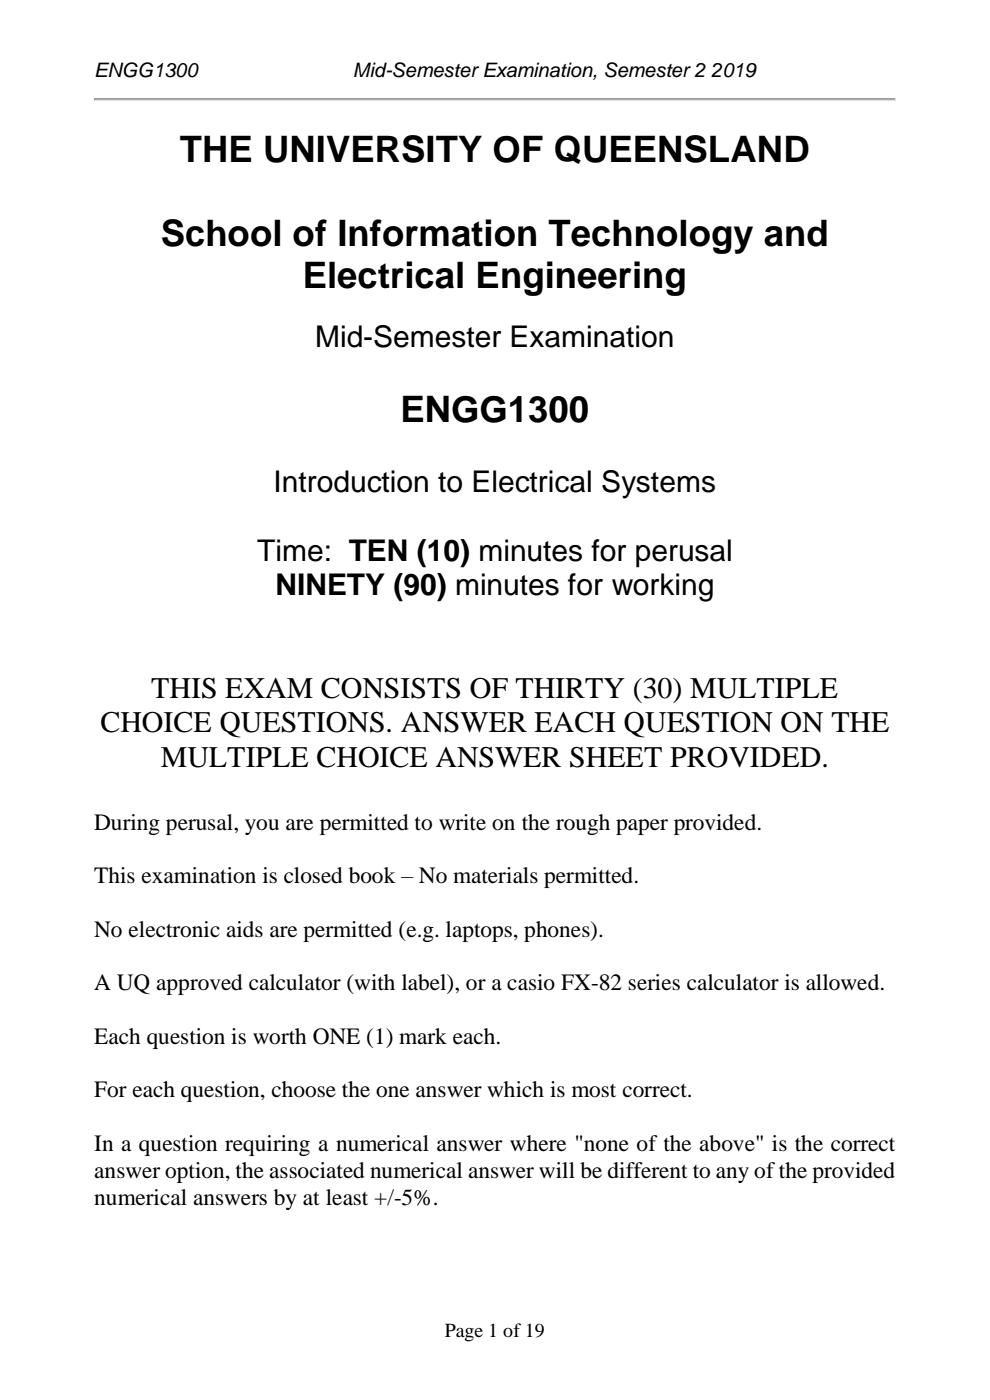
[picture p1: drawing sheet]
<svg xmlns="http://www.w3.org/2000/svg" width="210mm" height="297mm" viewBox="0 0 210 297" stroke-linecap="round" stroke-linejoin="round" font-family="sans-serif">
<defs><g id="words">
<g font-size="7.7">
<text x="38.1" y="34.4">THE UNIVERSITY OF QUEENSLAND</text>
<text x="34.1" y="52.2">School of Information Technology and</text>
<text x="64.2" y="61.1">Electrical Engineering</text>
<text x="84.9" y="89.6">ENGG1300</text>
</g>
<g font-size="6.3">
<text x="66.9" y="73.5">Mid-Semester Examination</text>
<text x="58" y="104.4">Introduction to Electrical Systems</text>
<text x="54.5" y="118.9">Time: TEN (10) minutes for perusal</text>
<text x="58.4" y="126.3">NINETY (90) minutes for working</text>
<text x="32.1" y="148.1">THIS EXAM CONSISTS OF THIRTY (30) MULTIPLE</text>
<text x="21.3" y="155.4">CHOICE QUESTIONS. ANSWER EACH QUESTION ON THE</text>
<text x="34.1" y="162.7">MULTIPLE CHOICE ANSWER SHEET PROVIDED.</text>
</g>
<g font-size="5">
<text x="20" y="176">During perusal, you are permitted to write on the rough paper provided.</text>
<text x="20" y="187.4">This examination is closed book – No materials permitted.</text>
<text x="20" y="198.7">No electronic aids are permitted (e.g. laptops, phones).</text>
<text x="20" y="210.1">A UQ approved calculator (with label), or a casio FX-82 series calculator is allowed.</text>
<text x="20" y="221.5">Each question is worth ONE (1) mark each.</text>
<text x="20" y="232.8">For each question, choose the one answer which is most correct.</text>
<text x="20" y="244.2">In a question requiring a numerical answer where &quot;none of the above&quot; is the correct</text>
<text x="20" y="249.9">answer option, the associated numerical answer will be different to any of the provided</text>
<text x="20" y="255.6">numerical answers by at least +/-5%.</text>
</g>
<g font-size="4.2">
<text x="20" y="16.4">ENGG1300</text>
<text x="74.9" y="16.4">Mid-Semester Examination, Semester 2 2019</text>
<text x="94.3" y="283.5">Page 1 of 19</text>
</g>
</g></defs>
<path d="M20 20.8h170v.5h-170z" fill-rule="evenodd" fill="#aca899"/>
<g fill="#a0a0a0">
<path d="M20 20.8l.1 .1z" fill-rule="evenodd"/>
<path d="M20 20.8l.1 .1z" fill-rule="evenodd"/>
</g>
<path d="M20.1 20.8h169.9" fill="none" stroke="#a0a0a0" stroke-width=".21"/>
<path d="M189.9 20.8l.1 .1z" fill-rule="evenodd" fill="#e3e3e3"/>
<g fill="#a0a0a0">
<path d="M189.9 20.8l.1 .1z" fill-rule="evenodd"/>
<path d="M20 20.9l.1 .4z" fill-rule="evenodd"/>
</g>
<path d="M189.9 20.9l.1 .4z" fill-rule="evenodd" fill="#e3e3e3"/>
<path d="M20 21.3h.1z" fill-rule="evenodd" fill="#a0a0a0"/>
<path d="M20 21.3h.1z" fill-rule="evenodd" fill="#e3e3e3"/>
<path d="M20.1 21.3h169.9" fill="none" stroke="#e3e3e3" stroke-width=".21"/>
<g fill="#e3e3e3">
<path d="M189.9 21.3h.1z" fill-rule="evenodd"/>
<path d="M189.9 21.3h.1z" fill-rule="evenodd"/>
</g>
<use href="#words"/>
</svg>
